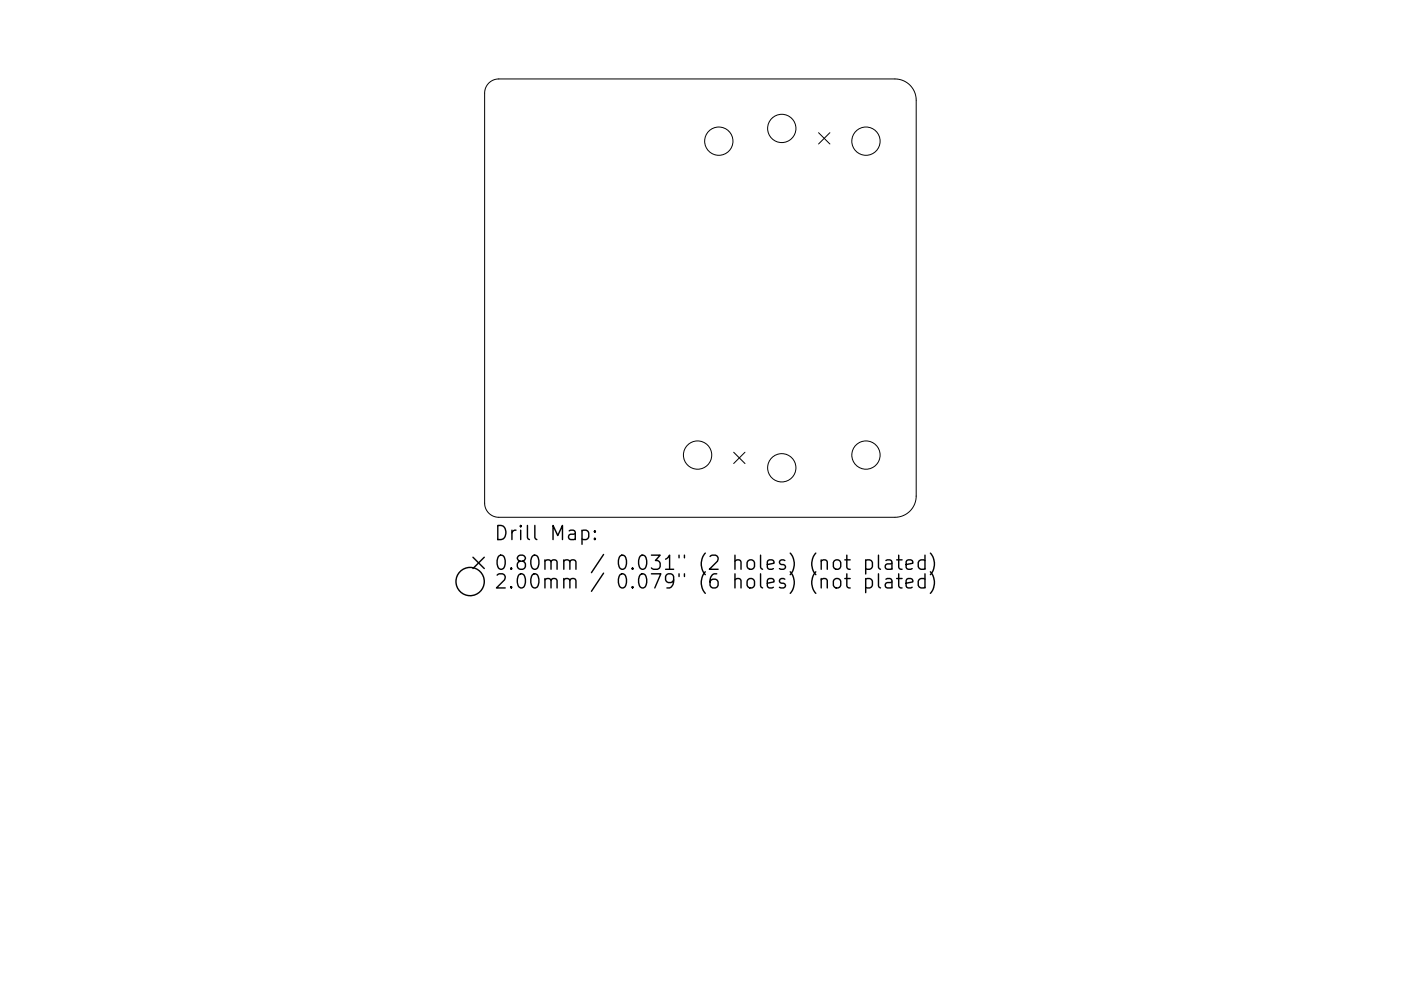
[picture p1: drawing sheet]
<svg xmlns="http://www.w3.org/2000/svg" width="297mm" height="210mm" viewBox="0 0 297 210" stroke-linecap="round" stroke-linejoin="round" font-family="sans-serif">
<defs><g id="words">
<g font-size="4.2">
<text x="104.7" y="114.6">Drill Map:</text>
<text x="104.7" y="120.9">0.80mm / 0.031&quot; (2 holes) (not plated)</text>
<text x="104.7" y="124.9">2.00mm / 0.079&quot; (6 holes) (not plated)</text>
</g>
</g></defs>
<g fill="none" stroke="#000" stroke-width=".21">
<path d="M103.6 17.6a3 3 0 0 1 2.2-.8h84a4.5 4.5 0 0 1 4.5 4.5v84a4.5 4.5 0 0 1-4.5 4.5h-84a3 3 0 0 1-3-3v-87a3 3 0 0 1 .8-2.2zM173.6 28.2l2.4 2.4M176 28.2l-2.4 2.4M155.6 96l2.4 2.4M158 96l-2.4 2.4"/>
<circle cx="152.4" cy="30" r="3"/>
<circle cx="165.8" cy="27.3" r="3"/>
<circle cx="183.6" cy="30" r="3"/>
<circle cx="147.9" cy="96.5" r="3"/>
<circle cx="165.8" cy="99.2" r="3"/>
<circle cx="183.6" cy="96.5" r="3"/>
</g>
<g fill="none" stroke="#000" stroke-width=".3">
<path d="M100.3 118.2l2.4 2.4M102.7 118.2l-2.4 2.4M123.4 112.6l.9-.1 .5 .6v.8l-.3 .4-.2 .2-.9-.2M126.1 114.2l.2 .1-.2 .2-.1-.2 .1-.1v.3M126.1 112.6l.2 .2-.2 .1-.1-.1 .1-.2v.3M177 118.9a.81 .81 0 0 1 1.3 .5v.8a.81 .81 0 0 1-.8 .6 .81 .81 0 0 1-.8-.6v-.8zM179.1 118.8h1.2M179.5 117.8v2.6l.2 .2 .6 .2M183.5 118.9l.9-.1 .6 .6v.8l-.3 .4-.3 .2-.9-.2M183.5 118.8v3M186.3 117.8v2.6l.4 .4M187.8 118.9l.3-.1 .9 .1 .1 .3v1.6"/>
<path d="M189.1 119.5l-1 .1a.59 .59 0 0 0-.4 .6 .59 .59 0 0 0 .4 .6l1-.2M190.1 118.8h1.2M190.5 117.8v2.6l.2 .2 .6 .2M192.1 119.8l1.4-.3-.1-.6-.9-.1-.4 .4v1.2l.2 .2 .2 .2 .9-.2M196.1 118.9l-.8-.1-.6 .6v.8l.3 .4 .3 .2 .8-.2M196.1 117.8v3M197.3 117.4a3.4 3.4 0 0 1 0 4.5M177 122.9a.81 .81 0 0 1 1.3 .4v.9a.81 .81 0 0 1-.8 .6 .81 .81 0 0 1-.8-.6v-.9zM179.1 122.7h1.2M179.5 121.7v2.6l.2 .3 .6 .1M183.5 122.9l.9-.2 .6 .6v.9l-.3 .4-.3 .1-.9-.1M183.5 122.7v3"/>
<path d="M186.3 121.7v2.6l.4 .4M187.8 122.9l.3-.2 .9 .2 .1 .3v1.5M189.1 123.5l-1 .1a.59 .59 0 0 0-.4 .6 .59 .59 0 0 0 .4 .5l1-.1M190.1 122.7h1.2M190.5 121.7v2.6l.2 .3 .6 .1M192.1 123.7l1.4-.2-.1-.6-.9-.2-.4 .5v1.1l.2 .3 .2 .1 .9-.1M196.1 122.9l-.8-.2-.6 .6v.9l.3 .4 .3 .1 .8-.1M196.1 121.7v3M197.3 121.3a3.4 3.4 0 0 1 0 4.6"/>
<circle cx="99.7" cy="123.4" r="3"/>
</g>
<use href="#words"/>
</svg>
